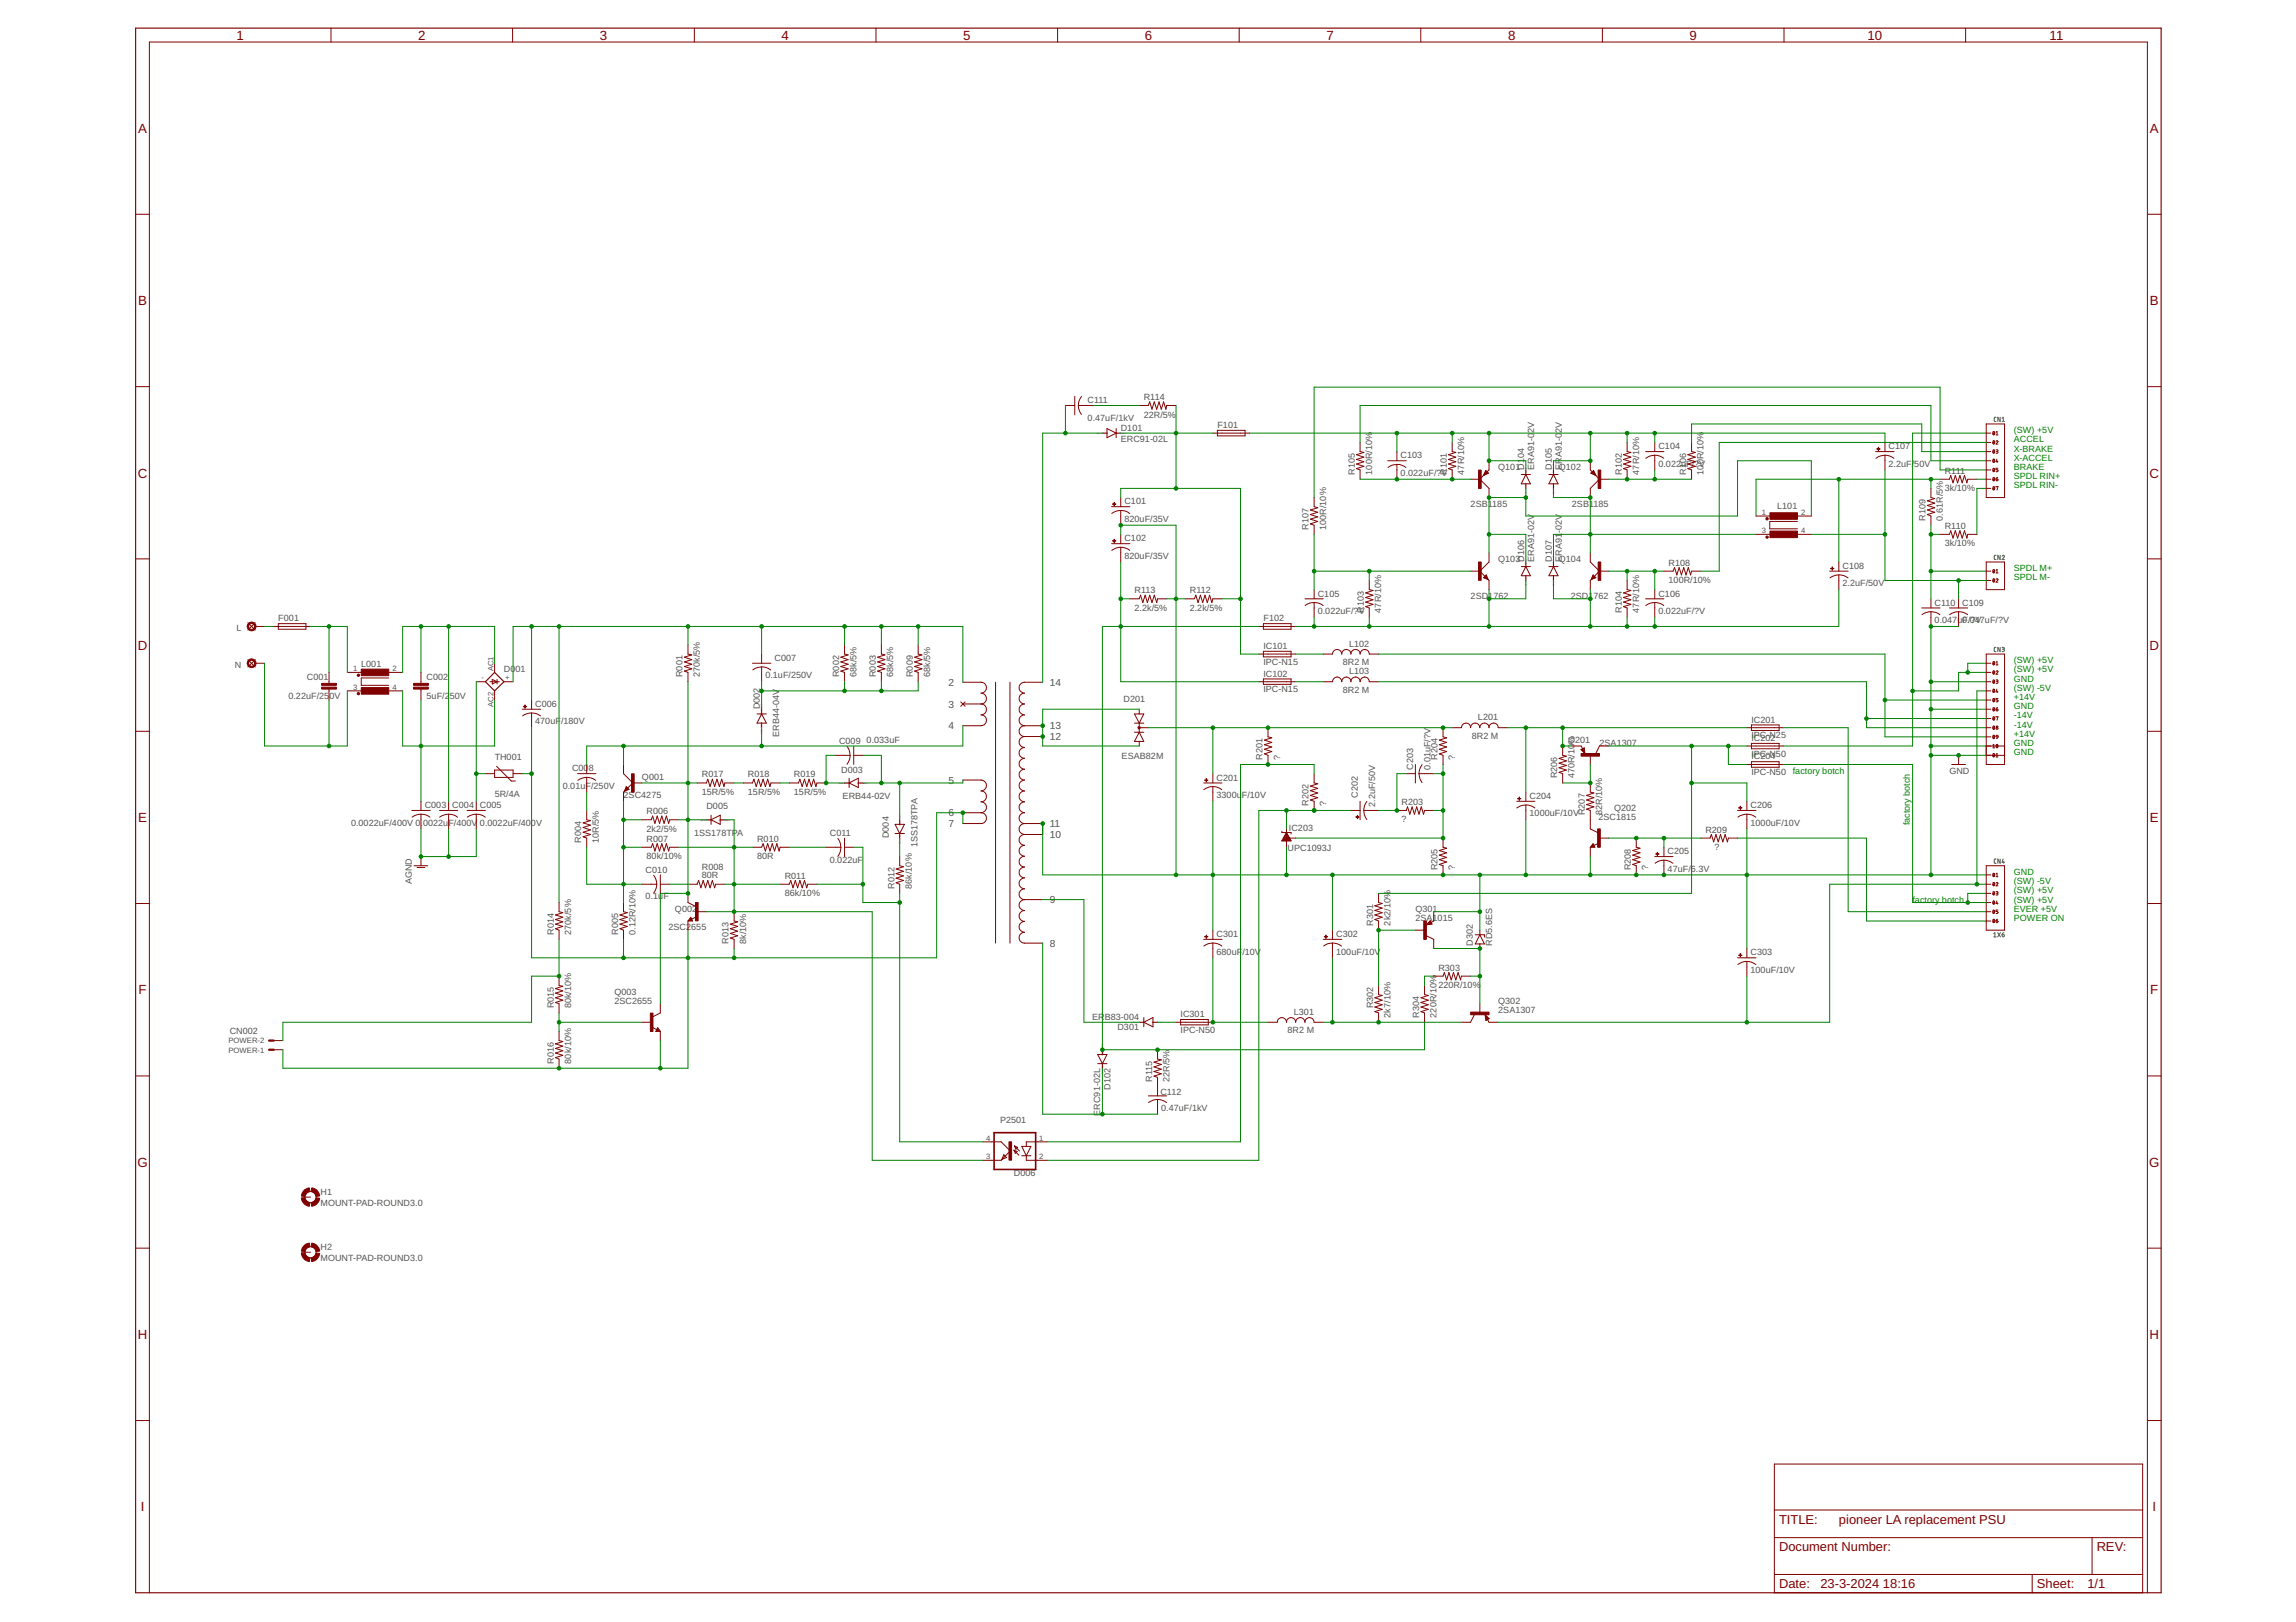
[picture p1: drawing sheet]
<svg xmlns="http://www.w3.org/2000/svg" width="297mm" height="210mm" viewBox="0 0 297 210" stroke-linecap="round" stroke-linejoin="round" font-family="sans-serif">
<defs><g id="words">
<g font-size="1.7" fill="#800000">
<text x="30.6" y="5.2">1</text>
<text x="54.1" y="5.2">2</text>
<text x="77.6" y="5.2">3</text>
<text x="101.1" y="5.2">4</text>
<text x="124.6" y="5.2">5</text>
<text x="148.1" y="5.2">6</text>
<text x="171.6" y="5.2">7</text>
<text x="195.1" y="5.2">8</text>
<text x="218.6" y="5.2">9</text>
<text x="241.6" y="5.2">10</text>
<text x="265.2" y="5.2">11</text>
<text x="17.9" y="17.2">A</text>
<text x="278.1" y="17.2">A</text>
<text x="17.9" y="39.5">B</text>
<text x="278.1" y="39.5">B</text>
<text x="17.8" y="61.8">C</text>
<text x="278.1" y="61.8">C</text>
<text x="17.8" y="84.1">D</text>
<text x="278.1" y="84.1">D</text>
<text x="17.9" y="106.4">E</text>
<text x="278.1" y="106.4">E</text>
<text x="17.9" y="128.7">F</text>
<text x="278.2" y="128.7">F</text>
<text x="17.8" y="151">G</text>
<text x="278" y="151">G</text>
<text x="17.8" y="173.3">H</text>
<text x="278.1" y="173.3">H</text>
<text x="18.2" y="195.6">I</text>
<text x="230.2" y="197.2">TITLE:</text>
<text x="237.9" y="197.2">pioneer LA replacement PSU</text>
<text x="278.5" y="195.6">I</text>
<text x="230.2" y="200.8">Document Number:</text>
<text x="271.3" y="200.8">REV:</text>
<text x="230.2" y="205.5">Date:</text>
<text x="235.5" y="205.5">23-3-2024</text>
<text x="243.6" y="205.5">18:16</text>
<text x="263.5" y="205.5">Sheet:</text>
<text x="270.1" y="205.5">1/1</text>
</g>
<g font-size="1.3" fill="#505050">
<text x="122.7" y="88.8">2</text>
<text x="135.8" y="88.8">14</text>
<text x="122.7" y="91.6">3</text>
<text x="122.7" y="94.4">4</text>
<text x="135.8" y="95.8">12</text>
<text x="135.8" y="94.4">13</text>
<text x="122.7" y="101.4">5</text>
<text x="122.7" y="105.6">6</text>
<text x="122.7" y="107">7</text>
<text x="135.8" y="107">11</text>
<text x="135.8" y="108.5">10</text>
<text x="135.8" y="116.9">9</text>
<text x="135.8" y="122.5">8</text>
</g>
<g font-size="1.2" fill="#505050">
<text x="140.7" y="52.2">C111</text>
<text x="148" y="51.8">R114</text>
<text x="140.7" y="54.4">0.47uF/1kV</text>
<text x="145" y="57.1">ERC91-02L</text>
<text x="145" y="55.8">D101</text>
<text x="148" y="54">22R/5%</text>
<text x="157.5" y="55.4">F101</text>
<text x="181.2" y="59.3">C103</text>
<text x="197.2" y="59.3" transform="rotate(-90 197.2 59.3)">04</text>
<text x="214.6" y="58.1">C104</text>
<text x="244.3" y="58.1">C107</text>
<text x="145.5" y="65.3">C101</text>
<text x="175.3" y="61.4" transform="rotate(-90 175.3 61.4)">R105</text>
<text x="177.5" y="61.4" transform="rotate(-90 177.5 61.4)">100R/10%</text>
<text x="181.2" y="61.6">0.022uF/?V</text>
<text x="187.2" y="61.4" transform="rotate(-90 187.2 61.4)">R101</text>
<text x="189.4" y="61.4" transform="rotate(-90 189.4 61.4)">47R/10%</text>
<text x="190.3" y="65.6">2SB1185</text>
<text x="193.8" y="60.8">Q101</text>
<text x="197.2" y="60.8" transform="rotate(-90 197.2 60.8)">D1</text>
<text x="198.5" y="60.8" transform="rotate(-90 198.5 60.8)">ERA91-02V</text>
<text x="200.7" y="60.8" transform="rotate(-90 200.7 60.8)">D105</text>
<text x="201.7" y="60.8">Q102</text>
<text x="202.1" y="60.8" transform="rotate(-90 202.1 60.8)">ERA91-02V</text>
<text x="203.4" y="65.6">2SB1185</text>
<text x="209.8" y="61.4" transform="rotate(-90 209.8 61.4)">R102</text>
<text x="212.1" y="61.4" transform="rotate(-90 212.1 61.4)">47R/10%</text>
<text x="214.6" y="60.4">0.022uF/?V</text>
<text x="218.1" y="61.4" transform="rotate(-90 218.1 61.4)">R106</text>
<text x="220.4" y="61.4" transform="rotate(-90 220.4 61.4)">100R/10%</text>
<text x="229.9" y="65.9">L101</text>
<text x="244.3" y="60.4">2.2uF/</text>
<text x="247.7" y="60.4">50V</text>
<text x="251.6" y="63.6">3k/10%</text>
<text x="251.6" y="61.3">R111</text>
<text x="145.5" y="67.5">820uF/35V</text>
<text x="145.5" y="70">C102</text>
<text x="169.3" y="68.6" transform="rotate(-90 169.3 68.6)">R107</text>
<text x="171.6" y="68.6" transform="rotate(-90 171.6 68.6)">100R/10%</text>
<text x="202.1" y="69" transform="rotate(-90 202.1 69)">-02V</text>
<text x="249.1" y="67.4" transform="rotate(-90 249.1 67.4)">R109</text>
<text x="251.4" y="67.4" transform="rotate(-90 251.4 67.4)">0.61R/5%</text>
<text x="251.6" y="70.7">3k/10%</text>
<text x="251.6" y="68.5">R110</text>
<text x="145.5" y="72.3">820uF/35V</text>
<text x="146.8" y="76.8">R113</text>
<text x="153.9" y="76.8">R112</text>
<text x="170.5" y="77.2">C105</text>
<text x="190.3" y="77.5">2SD1762</text>
<text x="193.8" y="72.7">Q103</text>
<text x="197.2" y="72.7" transform="rotate(-90 197.2 72.7)">D106</text>
<text x="198.5" y="72.7" transform="rotate(-90 198.5 72.7)">ERA91-02V</text>
<text x="200.7" y="72.7" transform="rotate(-90 200.7 72.7)">D107</text>
<text x="201.7" y="72.7">Q104</text>
<text x="202.1" y="72.7" transform="rotate(-90 202.1 72.7)">ERA91</text>
<text x="203.2" y="77.5">2SD1762</text>
<text x="214.6" y="77.2">C106</text>
<text x="215.9" y="75.5">100R/10%</text>
<text x="215.9" y="73.2">R108</text>
<text x="238.4" y="75.9">2.2uF/50V</text>
<text x="238.4" y="73.6">C108</text>
<text x="30.6" y="81.7">L</text>
<text x="36" y="80.4">F001</text>
<text x="146.8" y="79">2.2k/5%</text>
<text x="153.9" y="79">2.2k/5%</text>
<text x="163.5" y="80.4">F102</text>
<text x="163.5" y="84">IC101</text>
<text x="170.5" y="79.5">0.022uF/?V</text>
<text x="174.5" y="83.7">L102</text>
<text x="176.5" y="79.3" transform="rotate(-90 176.5 79.3)">R103</text>
<text x="178.7" y="79.3" transform="rotate(-90 178.7 79.3)">47R/10%</text>
<text x="209.8" y="79.3" transform="rotate(-90 209.8 79.3)">R104</text>
<text x="212.1" y="79.3" transform="rotate(-90 212.1 79.3)">47R/10%</text>
<text x="214.6" y="79.5">0.022uF/?V</text>
<text x="250.3" y="80.7">0.047u0.047uF/?V</text>
<text x="250.3" y="78.4">C110</text>
<text x="253.9" y="78.4">C109</text>
<text x="253.9" y="80.7">F/?V</text>
<text x="30.4" y="86.4">N</text>
<text x="39.7" y="88">C001</text>
<text x="46.7" y="86.3">L001</text>
<text x="55.2" y="88">C002</text>
<text x="65.2" y="87">D0</text>
<text x="66.7" y="87">01</text>
<text x="88.3" y="87.6" transform="rotate(-90 88.3 87.6)">R001</text>
<text x="90.6" y="87.6" transform="rotate(-90 90.6 87.6)">270k/5%</text>
<text x="99" y="87.8">0.1uF/250V</text>
<text x="100.2" y="85.5">C007</text>
<text x="108.6" y="87.6" transform="rotate(-90 108.6 87.6)">R002</text>
<text x="110.8" y="87.6" transform="rotate(-90 110.8 87.6)">68k/5%</text>
<text x="113.3" y="87.6" transform="rotate(-90 113.3 87.6)">R003</text>
<text x="115.6" y="87.6" transform="rotate(-90 115.6 87.6)">68k/5%</text>
<text x="118.1" y="87.6" transform="rotate(-90 118.1 87.6)">R009</text>
<text x="120.3" y="87.6" transform="rotate(-90 120.3 87.6)">68k/5%</text>
<text x="163.5" y="86">IPC-N15</text>
<text x="163.5" y="89.6">IPC-N15</text>
<text x="163.5" y="87.6">IC102</text>
<text x="173.7" y="86.1">8R2 M</text>
<text x="173.7" y="89.6">8R2 M</text>
<text x="174.5" y="87.3">L103</text>
<text x="37.3" y="90.4">0.22uF/250V</text>
<text x="55.2" y="90.4">5uF/2</text>
<text x="58.2" y="90.4">50V</text>
<text x="69.2" y="93.8">470uF</text>
<text x="69.2" y="91.5">C006</text>
<text x="72.6" y="93.8">/180V</text>
<text x="98.3" y="91.8" transform="rotate(-90 98.3 91.8)">D002</text>
<text x="100.8" y="95.4" transform="rotate(-90 100.8 95.4)">ERB44-04V</text>
<text x="145.4" y="90.8">D201</text>
<text x="190.4" y="95.6">8R2 M</text>
<text x="191.2" y="93.2">L201</text>
<text x="226.6" y="95.5">IPC-N25</text>
<text x="226.6" y="93.5">IC201</text>
<text x="226.6" y="95.9">IC202</text>
<text x="64" y="98.3">TH001</text>
<text x="74" y="99.8">C008</text>
<text x="83.1" y="100.9">Q001</text>
<text x="90.8" y="100.6">R017</text>
<text x="96.8" y="100.6">R018</text>
<text x="102.7" y="100.6">R019</text>
<text x="108.5" y="96.3">C009</text>
<text x="108.8" y="100">D003</text>
<text x="112.1" y="96.1">0.033uF</text>
<text x="145.1" y="98.2">ESAB82M</text>
<text x="157.4" y="101">C201</text>
<text x="163.3" y="98.3" transform="rotate(-90 163.3 98.3)">R201</text>
<text x="165.6" y="98.3" transform="rotate(-90 165.6 98.3)">?</text>
<text x="182.8" y="99.6" transform="rotate(-90 182.8 99.6)">C203</text>
<text x="185.1" y="99.6" transform="rotate(-90 185.1 99.6)">0.01uF/?V</text>
<text x="186" y="98.3" transform="rotate(-90 186 98.3)">R204</text>
<text x="188.2" y="98.3" transform="rotate(-90 188.2 98.3)">?</text>
<text x="201.5" y="100.7" transform="rotate(-90 201.5 100.7)">R206</text>
<text x="202.9" y="96.2">Q201</text>
<text x="203.7" y="100.7" transform="rotate(-90 203.7 100.7)">470R/10%</text>
<text x="206.9" y="96.6">2SA1307</text>
<text x="226.6" y="97.9">IPC-N50</text>
<text x="226.6" y="100.3">IPC-N50</text>
<text x="226.6" y="98.3">IC204</text>
<text x="252.2" y="100.1">GND</text>
<text x="45.4" y="106.9">0.0022uF/400V 0.0022uF/400V 0.0022uF/400V</text>
<text x="54.9" y="104.6">C003 C004 C005</text>
<text x="64" y="103.1">5R/4A</text>
<text x="72.8" y="102.1">0.01uF/250V</text>
<text x="80.7" y="103.3">2SC4275</text>
<text x="83.7" y="107.6">2k2/5%</text>
<text x="83.7" y="105.4">R006</text>
<text x="90.8" y="102.9">15R/5%</text>
<text x="91.4" y="104.7">D005</text>
<text x="96.8" y="102.9">15R/5%</text>
<text x="102.7" y="102.9">15R/5%</text>
<text x="109" y="103.4">ERB44-02V</text>
<text x="157.4" y="103.3">3300u</text>
<text x="160.7" y="103.3">F/10V</text>
<text x="166.8" y="107.6">IC203</text>
<text x="169.3" y="104.3" transform="rotate(-90 169.3 104.3)">R202</text>
<text x="171.6" y="104.3" transform="rotate(-90 171.6 104.3)">?</text>
<text x="175.7" y="103.2" transform="rotate(-90 175.7 103.2)">C202</text>
<text x="177.9" y="104.4" transform="rotate(-90 177.9 104.4)">2.2uF/50V</text>
<text x="181.3" y="106.4">?</text>
<text x="181.3" y="104.2">R203</text>
<text x="197.9" y="105.7">1000uF/10V</text>
<text x="197.9" y="103.4">C204</text>
<text x="205" y="105.5" transform="rotate(-90 205 105.5)">R207</text>
<text x="206.8" y="106.1">2SC1815</text>
<text x="207.3" y="105.5" transform="rotate(-90 207.3 105.5)">82R/10%</text>
<text x="208.8" y="104.9">Q202</text>
<text x="220.6" y="107.8">R209</text>
<text x="226.5" y="106.9">1000uF/10V</text>
<text x="226.5" y="104.6">C206</text>
<text x="75.2" y="109.1" transform="rotate(-90 75.2 109.1)">R004</text>
<text x="77.5" y="109.1" transform="rotate(-90 77.5 109.1)">10R/5%</text>
<text x="83.5" y="112.9">C010</text>
<text x="83.7" y="111.2">80k/10%</text>
<text x="83.7" y="109">R007</text>
<text x="89.8" y="108.2">1SS178TPA</text>
<text x="90.8" y="113.6">80R</text>
<text x="90.8" y="112.5">R008</text>
<text x="97.9" y="111.2">80R</text>
<text x="97.9" y="109">R010</text>
<text x="101.5" y="113.7">R011</text>
<text x="107.4" y="111.6">0.022uF</text>
<text x="107.4" y="108.2">C011</text>
<text x="115" y="108.5" transform="rotate(-90 115 108.5)">D004</text>
<text x="118.7" y="109.7" transform="rotate(-90 118.7 109.7)">1SS178TPA</text>
<text x="166.6" y="110.1">UPC1093J</text>
<text x="186" y="112.6" transform="rotate(-90 186 112.6)">R205</text>
<text x="188.2" y="112.6" transform="rotate(-90 188.2 112.6)">?</text>
<text x="211" y="112.6" transform="rotate(-90 211 112.6)">R208</text>
<text x="213.2" y="112.6" transform="rotate(-90 213.2 112.6)">?</text>
<text x="215.7" y="112.8">47uF/6.3V</text>
<text x="215.7" y="110.5">C205</text>
<text x="221.8" y="110">?</text>
<text x="53.3" y="114.4" transform="rotate(-90 53.3 114.4)">AGND</text>
<text x="83.5" y="116.4">0.1uF</text>
<text x="87.3" y="118">Q002</text>
<text x="101.5" y="116">86k/10%</text>
<text x="115.7" y="115" transform="rotate(-90 115.7 115)">R012</text>
<text x="118" y="115" transform="rotate(-90 118 115)">86k/10%</text>
<text x="177.6" y="119.8" transform="rotate(-90 177.6 119.8)">R301</text>
<text x="179.9" y="119.8" transform="rotate(-90 179.9 119.8)">2k2/10%</text>
<text x="183.1" y="119.2">2SA1015</text>
<text x="183.1" y="118">Q301</text>
<text x="71.6" y="121" transform="rotate(-90 71.6 121)">R014</text>
<text x="73.9" y="121" transform="rotate(-90 73.9 121)">270k/5%</text>
<text x="80" y="121" transform="rotate(-90 80 121)">R005</text>
<text x="82.2" y="121" transform="rotate(-90 82.2 121)">0.12R/10%</text>
<text x="86.5" y="120.4">2SC2655</text>
<text x="94.3" y="122.2" transform="rotate(-90 94.3 122.2)">R013</text>
<text x="96.5" y="122.2" transform="rotate(-90 96.5 122.2)">8k/10%</text>
<text x="157.4" y="123.5">680uF</text>
<text x="157.4" y="121.3">C301</text>
<text x="160.7" y="123.5">/10V</text>
<text x="172.9" y="123.5">100uF/10V</text>
<text x="172.9" y="121.3">C302</text>
<text x="186.1" y="125.6">R303</text>
<text x="190.6" y="122.4" transform="rotate(-90 190.6 122.4)">D302</text>
<text x="193.1" y="122.4" transform="rotate(-90 193.1 122.4)">RD5.6ES</text>
<text x="226.5" y="125.9">100uF/10V</text>
<text x="226.5" y="123.6">C303</text>
<text x="71.6" y="130.5" transform="rotate(-90 71.6 130.5)">R015</text>
<text x="73.9" y="130.5" transform="rotate(-90 73.9 130.5)">80k/10%</text>
<text x="79.5" y="129.9">2SC2655</text>
<text x="79.5" y="128.7">Q003</text>
<text x="152.7" y="131.6">IC301</text>
<text x="167.4" y="131.3">L301</text>
<text x="177.6" y="130.5" transform="rotate(-90 177.6 130.5)">R302</text>
<text x="179.9" y="131.7" transform="rotate(-90 179.9 131.7)">2k7/10%</text>
<text x="183.6" y="131.7" transform="rotate(-90 183.6 131.7)">R304</text>
<text x="185.8" y="131.7" transform="rotate(-90 185.8 131.7)">220R/10%</text>
<text x="186.1" y="127.9">220R/10%</text>
<text x="193.8" y="131.1">2SA1307</text>
<text x="193.8" y="129.9">Q302</text>
<text x="29.7" y="133.8">CN002</text>
<text x="71.6" y="137.6" transform="rotate(-90 71.6 137.6)">R016</text>
<text x="73.9" y="137.6" transform="rotate(-90 73.9 137.6)">80k/10%</text>
<text x="141.3" y="132">ER</text>
<text x="142.9" y="132">B83-004</text>
<text x="144.6" y="133.3">D301</text>
<text x="152.7" y="133.7">IPC-N50</text>
<text x="166.6" y="133.7">8R2 M</text>
<text x="143.7" y="141.1" transform="rotate(-90 143.7 141.1)">D102</text>
<text x="149.1" y="140" transform="rotate(-90 149.1 140)">R115</text>
<text x="150.1" y="141.7">C112</text>
<text x="150.2" y="143.8">0.47uF/1kV</text>
<text x="151.3" y="140" transform="rotate(-90 151.3 140)">22R/5%</text>
<text x="129.4" y="145.4">P2501</text>
<text x="142.4" y="144.4" transform="rotate(-90 142.4 144.4)">ERC91-02L</text>
<text x="41.5" y="154.6">H1</text>
<text x="131.2" y="152.2">D006</text>
<text x="41.5" y="156.1">MOUNT-PAD-ROUND3.0</text>
<text x="41.5" y="161.8">H2</text>
<text x="41.5" y="163.2">MOUNT-PAD-ROUND3.0</text>
</g>
<g font-size="1.2" fill="#008000">
<text x="260.5" y="56.1">(SW) +5V</text>
<text x="260.5" y="57.2">ACCEL</text>
<text x="260.5" y="58.4">X-BRAKE</text>
<text x="260.5" y="59.6">X-ACCEL</text>
<text x="260.5" y="60.8">BRAKE</text>
<text x="260.5" y="62">SPDL RIN+</text>
<text x="260.5" y="63.2">SPDL RIN-</text>
<text x="260.5" y="73.9">SPDL M+</text>
<text x="260.5" y="75.1">SPDL M-</text>
<text x="260.5" y="85.8">(SW) +5V</text>
<text x="260.5" y="87">(SW) +5V</text>
<text x="260.5" y="88.2">GND</text>
<text x="260.5" y="89.4">(SW) -5V</text>
<text x="260.5" y="90.6">+14V</text>
<text x="260.5" y="91.8">GND</text>
<text x="260.5" y="93">-14V</text>
<text x="260.5" y="94.2">-14V</text>
<text x="260.5" y="95.4">+14V</text>
<text x="231.9" y="100.1">factory botch</text>
<text x="260.5" y="96.6">GND</text>
<text x="260.5" y="97.7">GND</text>
<text x="247.1" y="106.8" transform="rotate(-90 247.1 106.8)">factory botch</text>
<text x="260.5" y="113.2">GND</text>
<text x="247.4" y="116.8">factory botch</text>
<text x="260.5" y="114.4">(SW) -5V</text>
<text x="260.5" y="115.6">(SW) +5V</text>
<text x="260.5" y="116.8">(SW) +5V</text>
<text x="260.5" y="118">EVER +5V</text>
<text x="260.5" y="119.2">POWER ON</text>
</g>
<g font-size="1" fill="#505050">
<text x="227.9" y="66.6">1</text>
<text x="227.9" y="69">3</text>
<text x="233" y="66.6">2</text>
<text x="233" y="69">4</text>
<text x="45.7" y="86.9">1</text>
<text x="45.7" y="89.2">3</text>
<text x="50.8" y="86.9">2</text>
<text x="50.8" y="89.2">4</text>
<text x="62.3" y="88">-</text>
<text x="63.8" y="86.9" transform="rotate(-90 63.8 86.9)">AC1</text>
<text x="65.4" y="88">+</text>
<text x="63.8" y="91.5" transform="rotate(-90 63.8 91.5)">AC2</text>
<text x="29.5" y="136.2">POWER-1</text>
<text x="29.5" y="135">POWER-2</text>
<text x="127.6" y="150">3</text>
<text x="127.6" y="147.6">4</text>
<text x="134.4" y="147.6">1</text>
<text x="134.4" y="150">2</text>
</g>
<g font-size=".3" fill="#800080">
<text x="141.8" y="56.1">SpiceOrder 1</text>
<text x="144.2" y="56.1">SpiceOrder 2</text>
<text x="197.5" y="64" transform="rotate(-90 197.5 64)">SpiceOrder 1</text>
<text x="197.5" y="61.6" transform="rotate(-90 197.5 61.6)">SpiceOrder 2</text>
<text x="201.1" y="64" transform="rotate(-90 201.1 64)">SpiceOrder 1</text>
<text x="201.1" y="61.6" transform="rotate(-90 201.1 61.6)">SpiceOrder 2</text>
<text x="197.5" y="75.9" transform="rotate(-90 197.5 75.9)">SpiceOrder 1</text>
<text x="197.5" y="73.5" transform="rotate(-90 197.5 73.5)">SpiceOrder 2</text>
<text x="201.1" y="75.9" transform="rotate(-90 201.1 75.9)">SpiceOrder 1</text>
<text x="201.1" y="73.5" transform="rotate(-90 201.1 73.5)">SpiceOrder 2</text>
<text x="98.6" y="94.9" transform="rotate(-90 98.6 94.9)">SpiceOrder 1</text>
<text x="98.6" y="92.5" transform="rotate(-90 98.6 92.5)">SpiceOrder 2</text>
<text x="108.5" y="101.4">SpiceOrder 2</text>
<text x="110.9" y="101.4">SpiceOrder 1</text>
<text x="90.6" y="106.2">SpiceOrder 2</text>
<text x="93" y="106.2">SpiceOrder 1</text>
<text x="116.5" y="106.8" transform="rotate(-90 116.5 106.8)">SpiceOrder 1</text>
<text x="116.5" y="109.2" transform="rotate(-90 116.5 109.2)">SpiceOrder 2</text>
<text x="142.7" y="136.6" transform="rotate(-90 142.7 136.6)">SpiceOrder 1</text>
<text x="146.6" y="132.4">SpiceOrder 2</text>
<text x="149" y="132.4">SpiceOrder 1</text>
<text x="142.7" y="139" transform="rotate(-90 142.7 139)">SpiceOrder 2</text>
</g>
</g></defs>
<g fill="none" stroke="#505050" stroke-width=".13">
<path d="M258.2 54l-.2 .1v.4h.2M258.8 54v.5l-.3-.5v.5M259 54.5h.3M259 54.1l.2-.1v.5M258.2 71.9l-.2 .1v.3l.2 .1M258.8 71.9v.5l-.3-.5v.5M259 72l.2-.1h.1v.2l-.3 .3h.3M258.2 83.8h-.2v.1v.4h.2M258.8 83.8v.5l-.3-.5v.5M259 83.8l.3 .1v.1h-.2M259.2 84l.1 .2-.3 .1M258.2 111.2l-.2 .1v.4h.2"/>
<path d="M258.8 111.2v.5l-.3-.5v.5M259.1 111.2l-.1 .4h.3M259.2 111.5v.2M257.9 120.8l.2-.1v.5M257.9 121.2h.4M258.4 120.7l.4 .5M258.8 120.7l-.4 .5M259 120.9h.2l.1 .3h-.3zM259.2 120.7l-.2 .1v.1"/>
</g>
<g fill="none" stroke="#800000" stroke-width=".13">
<path d="M42.8 3.6v1.8M66.3 3.6v1.8M89.8 3.6v1.8M113.3 3.6v1.8M136.8 3.6v1.8M160.3 3.6v1.8M183.8 3.6v1.8M207.3 3.6v1.8M230.8 3.6v1.8M254.3 3.6v1.8M17.5 27.7h1.8M277.8 27.7h1.8"/>
<path d="M17.5 50h1.8M137.8 52.5h1.2M139 51.3v2.4M139.5 52.5a1.94 1.94 0 0 0 .4 1.1M139.5 52.5h1.9M139.9 51.3a1.94 1.94 0 0 0-.4 1.2M142.6 56h.6M143.2 55.5l1.2 .5-1.2 .6zM144.4 55.5v1.1M144.4 56h.6M147.4 52.5h1.2l.1-.5 .3 1 .3-1 .3 1 .3-1 .3 1 .3-1 .3 1 .1-.5h1.2M156.9 56h4.8"/>
<path d="M157.5 55.7h3.6v.7h-3.6zM176 57.3v1.1l.4 .1-.9 .3 .9 .4-.9 .3 .9 .3-.9 .2 .9 .3-.9 .3 .5 .2v1.2M179.5 59.6h2.4M180.7 58.4v1.2M187.9 57.3v1.1l.4 .1-.9 .3 .9 .4-.9 .3 .9 .3-.9 .2 .9 .3-.9 .3 .5 .2v1.2M192.6 59.6v1.2l-.7 .7M205.7 59.6v1.2l.8 .7M210.5 57.3v1.1l.5 .1-1 .3 1 .4-1 .3 1 .3-1 .2 1 .3-1 .3 .5 .2v1.2M212.9 58.4h2.4M214.1 58.9a1.94 1.94 0 0 1 1.1 .4M214.1 58.9a1.94 1.94 0 0 0-1.2 .4M214.1 57.3v1.1"/>
<path d="M214.1 58.9v1.9M218.8 57.3v1.1l.5 .1-.9 .3 .9 .4-.9 .3 .9 .3-.9 .2 .9 .3-.9 .3 .4 .2v1.2M242.7 58.4h2.3M243.9 58.9a1.94 1.94 0 0 1 1.1 .4M243.9 58.9a1.94 1.94 0 0 0-1.2 .4M243.9 57.3v1.1M243.9 58.9v1.9M257 56h.6M257 59.6h.6M257 58.4h.6M257 54.9h2.3v9.5h-2.3zM257 57.3h.6"/>
<path d="M257.9 55.9a.2 .2 0 0 1 .2 .2 .2 .2 0 0 1-.2 .2zM257.9 57a.2 .2 0 0 1 .2 .2 .2 .2 0 0 1-.2 .2zM257.9 58.2a.2 .2 0 0 1 .2 .2 .2 .2 0 0 1-.2 .2zM257.9 59.4a.19 .19 0 0 1 .2 .2 .19 .19 0 0 1-.2 .2zM258 55.9l-.2 .3M258 57.1l-.2 .3M258 58.3l-.2 .3M258 59.5l-.2 .3M258.2 57.1l.2-.1 .1 .1-.3 .4h.3M258.2 58.2l.3 .1-.2 .1M258.2 55.9l.2-.1v.5M258.2 56.3h.3"/>
<path d="M258.3 59.4l-.1 .4h.3M258.4 58.4l.1 .2-.3 .1M258.4 59.6v.2M277.8 50h1.8M17.5 72.3h1.8M143.8 65.6h2.4M143.8 70.4h2.4M145 66.1a1.63 1.63 0 0 1 1.2 .4M145 66.1l-.6 .1-.6 .2M145 70.8a1.94 1.94 0 0 1 1.2 .4M145 70.8a1.94 1.94 0 0 0-1.2 .4M145 64.4v1.2"/>
<path d="M145 66.1v1.9M145 69.2v1.2M145 70.8v1.9M146.2 77.5h1.2l.2-.5 .2 1 .3-1 .3 1 .3-1 .3 1 .3-1 .3 1 .2-.5h1.1M153.3 77.5h1.2l.2-.5 .3 1 .3-1 .3 1 .3-1 .3 1 .3-1 .3 1 .1-.5h1.2M168.8 77.5h2.4M168.8 78.4a1.75 1.75 0 0 1 1.2-.4v1.9M170 78a1.94 1.94 0 0 1 1.2 .4M170 64.4v1.2l.5 .1-1 .3 1 .3-1 .3 1 .3-1 .3 1 .3-1 .3 .5 .2v1.2M170 76.3v1.2M177.1 75.1v1.2l.5 .1-.9 .3 .9 .3-.9 .3 .9 .3-.9 .3 .9 .3-.9 .3 .4 .2v1.2M179.6 60.5a1.65 1.65 0 0 1 1.1-.4v1.9"/>
<path d="M180.7 60.1a1.94 1.94 0 0 1 1.2 .4M190.2 73.9h1.3M190.2 62h1.3M191.5 62l1.1 1.2v1.2M191.5 73.9l1 1M191.9 61.5l-.4 .5M191.9 74.8l.4-.4 .2 .6zM192.2 60.9l.4 .3-.7 .3zM192.2 61l.3 .2-.5 .3zM192.2 61.1l.1 .1M192.3 74.5l.2 .4-.5-.1zM192.3 74.6l-.1 .2"/>
<path d="M192.5 74.9v.1M192.5 75l.1 .1v1.2M192.6 71.5v1.2l-1.1 1.2M196.8 61.4h1.2M196.8 73.3h1.2M197.4 61.4l.6 1.2h-1.2zM197.4 60.8v.6M197.4 62.6v.6M197.4 72.7v.6M197.4 74.5v.6M197.4 73.3l.6 1.2h-1.2zM200.4 61.4h1.2"/>
<path d="M200.4 73.3h1.2M201 61.4l.6 1.2h-1.2zM201 60.8v.6M201 62.6v.6M201 72.7v.6M201 74.5v.6M201 73.3l.6 1.2h-1.2zM205.7 71.5v1.2l1.2 1.2M205.8 61.2l.4-.3 .3 .6zM205.9 75l-.2 .1v1.2M205.9 74.9v.1M206 61.1l.2-.1 .2 .5-.5-.3z"/>
<path d="M206.1 74.4l.4 .4-.6 .2zM206.1 74.5l.2 .3-.4 .1zM206.1 74.6l.1 .2M206.2 61.1l-.2 .1M206.5 61.5l.4 .5M206.9 73.9h1.2M206.9 62h1.2M206.9 62l-1.2 1.2v1.2M206.9 73.9l-1 1M210.5 75.1v1.2l.5 .1-1 .3 1 .3-1 .3 1 .3-1 .3 1 .3-1 .3 .5 .2v1.2M212.9 77.5h2.4M212.9 78.4a1.75 1.75 0 0 1 1.2-.4v1.9"/>
<path d="M214.1 78a1.94 1.94 0 0 1 1.1 .4M214.1 76.3v1.2M215.3 73.9h1.2l.1-.5 .3 1 .3-1 .3 1 .3-1 .3 1 .3-1 .3 1 .1-.5h1.2M227.2 69.2h2.4M227.2 66.8h2.4M231.9 69.2h2.4M231.9 66.8h2.4M232.5 67.5h-3.5v.9h3.5M236.7 73.9h2.4M237.9 74.4a1.94 1.94 0 0 1 1.2 .4M237.9 74.4l-.6 .1-.6 .3M237.9 72.7v1.2"/>
<path d="M237.9 74.4v1.9M248.6 78.7h2.4M249.8 79.2a1.75 1.75 0 0 1 1.2 .3M249.8 79.2l-.6 .1-.6 .2M249.8 63.2v1.2l.5 .1-1 .3 1 .3-1 .3 1 .3-1 .3 1 .3-1 .3 .5 .2v1.2M249.8 77.5v1.2M249.8 79.2v1.9M251 69.2h1.2l.2-.5 .3 .9 .3-.9 .3 .9 .3-.9 .3 .9 .2-.9 .4 .9 .1-.4h1.2M251 62h1.2l.2-.5 .3 1 .3-1 .3 1 .3-1 .3 1 .2-1 .4 1 .1-.5h1.2M252.2 78.7h2.4M253.4 79.2a1.75 1.75 0 0 1 1.2 .3M253.4 79.2l-.6 .1-.6 .2"/>
<path d="M253.4 77.5v1.2M253.4 79.2v1.9M257 73.9h.6M257 62h.6M257 72.7h2.3v3.6h-2.3zM257 60.8h.6M257 63.2h.6M257 75.1h.6M257.9 60.6a.2 .2 0 0 1 .2 .2 .2 .2 0 0 1-.2 .2zM257.9 61.8a.2 .2 0 0 1 .2 .2 .2 .2 0 0 1-.2 .2zM257.9 63a.2 .2 0 0 1 .2 .2 .2 .2 0 0 1-.2 .2zM257.9 73.7a.2 .2 0 0 1 .2 .2 .2 .2 0 0 1-.2 .2z"/>
<path d="M257.9 74.9a.2 .2 0 0 1 .2 .2 .2 .2 0 0 1-.2 .2zM258 60.7l-.2 .2M258 61.9l-.2 .2M258 63.1l-.2 .2M258 73.8l-.2 .2M258 75l-.2 .2M258.2 62h.2l.1 .2h-.2zM258.2 75l.2-.1 .1 .1-.3 .3h.3M258.2 73.8l.2-.1v.4M258.2 63h.3l-.1 .4M258.2 74.1h.3M258.4 61.8l-.2 .2"/>
<path d="M258.5 60.6h-.3v.2l.3 .1-.1 .1h-.2M277.8 72.3h1.8M17.5 94.6h1.8M32.1 80.6l.9 .9M32.1 85.4l.9 .9M33 80.6l-.9 .9M33 81.1h1.2M33 85.4l-.9 .9M33 85.8h1.2M35.4 81.1h4.8M36 80.7h3.6v.7h-3.6zM42.6 87v1.5"/>
<path d="M42.6 89.2v1.4M44.9 87h2.4M44.9 89.4h2.4M49.7 87h2.4M49.7 89.4h2.4M50.3 87.7h-3.6v1h3.6M54.5 87v1.5M54.5 89.2v1.4M61.6 88.2h1.2M63.4 88.2h1.2M63.7 87.9l.6 .3-.6 .3zM64 85.8v1.2"/>
<path d="M64 89.4v1.2M64 99.7h2.4v.9h-2.4zM64.2 99.2l1.9 1.9h.6M64.3 87.9v.6M65.2 88.2h1.2M67.6 91.8h2.4M68.8 92.3a1.75 1.75 0 0 1 1.1 .3M68.8 92.3l-.6 .1-.6 .2M68.8 90.6v1.2M68.8 92.3v1.9M75.9 98.9v1.2M80.7 98.9v1.2l1.2 1.2"/>
<path d="M89 83.4v1.2l.5 .2-1 .2 1 .4-1 .3 1 .3-1 .3 1 .3-1 .2 .5 .2v1.2M97.3 85.8h2.4M97.4 86.7a1.75 1.75 0 0 1 1.1-.4v1.9M97.9 92.4h1.2M98.5 86.3a1.94 1.94 0 0 1 1.2 .4M98.5 84.6v1.2M98.5 91.8v.6M98.5 93.6v.6M98.5 92.4l.6 1.2h-1.2zM108.1 97.7h1.9M109.3 83.4v1.2l.4 .2-.9 .2 .9 .4-.9 .3 .9 .3-.9 .3 .9 .3-.9 .2 .5 .2v1.2M109.6 96.6a1.94 1.94 0 0 1 .4 1.1"/>
<path d="M110 97.7a1.94 1.94 0 0 1-.4 1.2M110.4 96.5v2.4M110.4 97.7h1.2M114 83.4v1.2l.5 .2-1 .2 1 .4-1 .3 1 .3-1 .3 1 .3-1 .2 .5 .2v1.2M118.8 83.4v1.2l.5 .2-1 .2 1 .4-1 .3 1 .3-1 .3 1 .3-1 .2 .5 .2v1.2M124.3 90.8l.6 .6M124.6 88.3h2.4M124.6 91.1h2.4M124.6 93.9h2.4M124.9 90.8l-.6 .6M126.9 88.3a.71 .71 0 0 1 .7 .7 .71 .71 0 0 1-.7 .7 .7 .7 0 0 1 .7 .7 .7 .7 0 0 1-.7 .7 .71 .71 0 0 1 .7 .7 .71 .71 0 0 1-.7 .7 .7 .7 0 0 1 .7 .7 .7 .7 0 0 1-.7 .7M128.8 88.3v33.7"/>
<path d="M130.7 88.3v33.7M132.5 88.3h2.4M132.5 93.9h2.4M132.5 95.3h2.4M132.5 88.3a.71 .71 0 0 0-.7 .7 .71 .71 0 0 0 .7 .7 .7 .7 0 0 0-.7 .7 .7 .7 0 0 0 .7 .7 .71 .71 0 0 0-.7 .7 .71 .71 0 0 0 .7 .7 .7 .7 0 0 0-.7 .7 .7 .7 0 0 0 .7 .7 .7 .7 0 0 0-.7 .7 .7 .7 0 0 0 .7 .7 .71 .71 0 0 0-.7 .7 .71 .71 0 0 0 .7 .7 .7 .7 0 0 0-.7 .7 .7 .7 0 0 0 .7 .7 .71 .71 0 0 0-.7 .7 .71 .71 0 0 0 .7 .7 .7 .7 0 0 0-.7 .7 .7 .7 0 0 0 .7 .7 .71 .71 0 0 0-.7 .8 .71 .71 0 0 0 .7 .7 .7 .7 0 0 0-.7 .7 .7 .7 0 0 0 .7 .7 .71 .71 0 0 0-.7 .7 .71 .71 0 0 0 .7 .7 .7 .7 0 0 0-.7 .7 .7 .7 0 0 0 .7 .7 .71 .71 0 0 0-.7 .7 .71 .71 0 0 0 .7 .7 .7 .7 0 0 0-.7 .7 .7 .7 0 0 0 .7 .7 .71 .71 0 0 0-.7 .7 .71 .71 0 0 0 .7 .7 .7 .7 0 0 0-.7 .7 .7 .7 0 0 0 .7 .7 .7 .7 0 0 0-.7 .7 .7 .7 0 0 0 .7 .7 .71 .71 0 0 0-.7 .7 .71 .71 0 0 0 .7 .7 .7 .7 0 0 0-.7 .7 .7 .7 0 0 0 .7 .7 .71 .71 0 0 0-.7 .7 .71 .71 0 0 0 .7 .7 .7 .7 0 0 0-.7 .7 .7 .7 0 0 0 .7 .7 .71 .71 0 0 0-.7 .7 .71 .71 0 0 0 .7 .7 .7 .7 0 0 0-.7 .7 .7 .7 0 0 0 .7 .7M146.8 92.4h1.2l-.6 1.2zM146.8 93.6h1.2M146.8 94.8h1.2M147.4 94.2h1.2M147.4 94.8l.6 1.1h-1.2zM147.4 91.8v.6M147.4 93.6v1.2"/>
<path d="M147.4 95.9v.6M162.9 81.1h4.7M162.9 88.2h4.7M162.9 84.6h4.7M163.4 80.7h3.6v.7h-3.6zM163.4 84.3h3.6v.7h-3.6zM163.4 87.9h3.6v.7h-3.6zM164 94.2v1.2l.5 .1-.9 .3 .9 .3-.9 .3 .9 .3-.9 .3 .9 .3-.9 .3 .4 .1v1.2M171.2 84.6h1.2a.6 .6 0 0 1 .6-.5 .6 .6 0 0 1 .6 .5 .59 .59 0 0 1 .6-.5 .59 .59 0 0 1 .6 .5 .59 .59 0 0 1 .6-.5 .59 .59 0 0 1 .6 .5 .59 .59 0 0 1 .6-.5 .59 .59 0 0 1 .5 .5h1.3M171.2 88.2h1.2a.6 .6 0 0 1 .6-.6 .6 .6 0 0 1 .6 .6 .59 .59 0 0 1 .6-.6 .59 .59 0 0 1 .6 .6 .59 .59 0 0 1 .6-.6 .59 .59 0 0 1 .6 .6 .59 .59 0 0 1 .6-.6 .59 .59 0 0 1 .5 .6h1.3M183.1 98.9v2.4M184 99a1.94 1.94 0 0 0-.4 1.1"/>
<path d="M186.7 94.2v1.2l.5 .1-1 .3 1 .3-1 .3 1 .3-1 .3 1 .3-1 .3 .5 .1v1.2M187.9 94.2h1.2a.59 .59 0 0 1 .6-.6 .59 .59 0 0 1 .5 .6 .6 .6 0 0 1 .6-.6 .6 .6 0 0 1 .7 .6 .59 .59 0 0 1 .5-.6 .59 .59 0 0 1 .6 .6 .59 .59 0 0 1 .6-.6 .59 .59 0 0 1 .6 .6h1.2M202.2 96.5v1.2l.4 .2-.9 .2 .9 .4-.9 .3 .9 .3-.9 .3 .9 .3-.9 .2 .5 .2v1.2M203.3 96.5h1.3l.1 .4M204.5 97l.5-.2v.7zM204.9 96.9l-.3 .1 .4 .4-.1-.5-.2 .1 .2 .2v-.2M205.7 97.7v1.2M208.1 96.5h-1.2l-.4 1M226 94.2h4.8M226 96.5h4.8M226 98.9h4.8M226.6 93.8h3.6v.7h-3.6z"/>
<path d="M226.6 96.2h3.6v.7h-3.6zM226.6 98.6h3.6v.7h-3.6zM252.5 98.9h1.8M253.4 97.7v1.2M257 85.8h.6M257 87h.6M257 89.4h.6M257 88.2h.6M257 91.8h.6M257 97.7h2.3M257 84.6h2.3v14.3h-2.3zM257 90.6h.6"/>
<path d="M257 93h.6M257 94.2h.6M257 95.4h.6M257 96.5h2.3M257.8 96.4l.1-.1v.5M257.8 96.8h.3M257.9 85.6a.19 .19 0 0 1 .2 .2 .19 .19 0 0 1-.2 .2zM257.9 86.8a.2 .2 0 0 1 .2 .2 .2 .2 0 0 1-.2 .2zM257.9 88a.2 .2 0 0 1 .2 .2 .2 .2 0 0 1-.2 .2zM257.9 89.2a.2 .2 0 0 1 .2 .2 .2 .2 0 0 1-.2 .2zM257.9 90.4a.2 .2 0 0 1 .2 .2 .2 .2 0 0 1-.2 .2zM257.9 91.6a.2 .2 0 0 1 .2 .2 .2 .2 0 0 1-.2 .2z"/>
<path d="M257.9 92.8a.2 .2 0 0 1 .2 .2 .2 .2 0 0 1-.2 .2zM257.9 94a.21 .21 0 0 1 .2 .2 .21 .21 0 0 1-.2 .2zM257.9 95.2a.2 .2 0 0 1 .2 .2 .2 .2 0 0 1-.2 .2zM257.9 97.5a.2 .2 0 0 1 .2 .2 .2 .2 0 0 1-.2 .2zM258 85.7l-.2 .3M258 86.9l-.2 .2M258 88.1l-.2 .2M258 89.3l-.2 .2M258 90.5l-.2 .2M258 91.7l-.2 .2M258 92.9l-.2 .2M258 94l-.2 .3"/>
<path d="M258 95.2l-.2 .3M258 97.6l-.2 .3M258.2 86.9l.1-.1h.2l-.3 .4h.3M258.2 88l.3 .1-.1 .1h-.1M258.2 91.8h.2v.2l-.1-.1zM258.2 95.3l.3 .1M258.2 95.3l.2-.2 .1 .3M258.2 85.7l.2-.1v.4M258.2 97.6l.2-.1v.5M258.2 92.8h.3l-.1 .4M258.2 95.3h.1M258.2 86h.3"/>
<path d="M258.2 98h.3M258.3 96.4a.2 .2 0 0 1 .2 .2 .2 .2 0 0 1-.2 .2l-.1-.3zM258.3 89.2l-.1 .3h.3M258.4 88.2l.1 .1-.3 .1M258.4 89.4v.2M258.4 91.6l-.2 .2M258.5 96.4l-.2 .3M258.5 90.4h-.3v.2l.3 .1-.1 .1h-.2M258.5 95.4l-.2 .2M277.8 94.6h1.8M17.5 116.9h1.8M53.3 104.9h2.4"/>
<path d="M53.6 112h1.8M54 112.3h1M54.5 105.4a1.75 1.75 0 0 1 1.1 .3M54.5 105.4l-.7 .1-.5 .2M54.5 103.7v1.2M54.5 105.4v1.9M54.5 110.8v1.2M56.9 104.9h2.3M58 105.4a1.75 1.75 0 0 1 1.2 .3M58 105.4l-.6 .1-.5 .2M58 103.7v1.2M58 105.4v1.9"/>
<path d="M60.4 104.9h2.4M61.6 105.4a1.75 1.75 0 0 1 1.2 .3M61.6 105.4l-.6 .1-.5 .2M61.6 103.7v1.2M61.6 105.4v1.9M62.8 100.1h1.2M66.4 100.1h1.2M72.3 116.8v1.2l.5 .1-.9 .3 .9 .3-.9 .3 .9 .3-.9 .3 .9 .3-.9 .3 .4 .2v1.2M74.7 100.1h2.4M74.8 101l.5-.3 .6-.1v1.9M75.9 100.6a1.94 1.94 0 0 1 1.2 .4M75.9 104.9v1.2l.5 .1-1 .3 1 .3-1 .3 1 .3-1 .3 1 .3-1 .3 .5 .2v1.1"/>
<path d="M80.7 116.8v1.2l.5 .1-1 .3 1 .3-1 .3 1 .3-1 .3 1 .3-1 .3 .5 .2v1.2M81 101.8l.4 .4-.6 .2zM81 101.9l.3 .3-.4 .1zM81 102l.2 .2M81.9 101.3l-1.2 1.2v1.2M81.9 101.3h1.2M83.1 106.1h1.1l.2-.5 .3 1 .3-1 .3 1 .3-1 .3 1 .3-1 .3 1 .1-.5h1.2M83.1 109.6h1.1l.2-.4 .3 .9 .3-.9 .3 .9 .3-.9 .3 .9 .3-.9 .3 .9 .1-.5h1.2M83.1 114.4h1.9M84.6 113.3a1.94 1.94 0 0 1 .4 1.1M85 114.4a1.94 1.94 0 0 1-.4 1.2M85.4 113.2v2.4"/>
<path d="M85.4 114.4h1.2M89 115.6v1.2l1 .5M89 119.2v1.2M89 114.4h1.2l.2-.5 .3 1 .3-1 .3 1 .3-1 .3 1 .3-1 .3 1 .1-.5h1.2M89.4 118.7l.2 .5h-.6zM89.4 118.9l-.1 .2h.2l-.1-.3-.3 .3h.4M90.1 118.7l-.6 .3M90.2 101.3h1.2l.2-.5 .3 1 .3-1 .3 1 .3-1 .3 1 .3-1 .3 1 .1-.5h1.2M90.2 118h1.2M91.4 106.1h.6M92 106.1l1.2-.6v1.2zM92 105.5v1.2"/>
<path d="M93.2 106.1h.6M95 118v1.2l.4 .1-.9 .3 .9 .3-.9 .3 .9 .3-.9 .3 .9 .3-.9 .3 .5 .2v1.1M96.2 101.3h1.1l.2-.5 .3 1 .3-1 .3 1 .3-1 .3 1 .3-1 .3 1 .1-.5h1.2M97.3 109.6h1.2l.2-.4 .3 .9 .3-.9 .3 .9 .3-.9 .3 .9 .3-.9 .3 .9 .1-.5h1.2M100.9 114.4h1.2l.2-.5 .3 1 .3-1 .3 1 .3-1 .3 1 .3-1 .3 1 .1-.5h1.2M102.1 101.3h1.2l.2-.5 .3 1 .3-1 .3 1 .3-1 .3 1 .3-1 .3 1 .1-.5h1.2M108.4 108.5a1.75 1.75 0 0 1 .4 1.1h-1.9M108.8 109.6a1.94 1.94 0 0 1-.4 1.2M109.3 108.5v2.3M109.3 101.3h.6M109.3 109.6h1.1M109.9 101.3l1.1-.6v1.2z"/>
<path d="M109.9 100.7v1.2M111 101.3h.6M115.8 106.7h1.2l-.6 1.2zM115.8 107.9h1.2M116.4 110.8v1.2l.5 .2-1 .3 1 .3-1 .3 1 .2-1 .3 1 .3-1 .3 .5 .2v1.2M116.4 106.1v.6M116.4 107.9v.6M124.6 100.9h2.4M124.6 105.2h2.4M124.6 106.6h2.4M126.9 100.9a.71 .71 0 0 1 .7 .8 .71 .71 0 0 1-.7 .7 .7 .7 0 0 1 .7 .7 .7 .7 0 0 1-.7 .7 .71 .71 0 0 1 .7 .7 .71 .71 0 0 1-.7 .7 .7 .7 0 0 1 .7 .7 .7 .7 0 0 1-.7 .7M132.5 106.6h2.4"/>
<path d="M132.5 116.4h2.4M132.5 108h2.4M155.7 101.3h2.4M156.9 101.8a1.94 1.94 0 0 1 1.2 .4M156.9 101.8a1.94 1.94 0 0 0-1.2 .4M156.9 100.1v1.2M156.9 101.8v1.9M165.8 107.6v.1h1.2v.2M165.9 108.7h1.1M165.9 108.6h1M166 108.5h.9M166 108.5h1.6"/>
<path d="M166.1 108.4h.7M166.1 108.3h.6M166.2 108.2h.5M166.2 108.1h.4M166.3 108h.3M166.3 107.9h.2M166.4 107.8h.1M166.4 107.3v2.3M166.4 107.7l.6 1.1h-1.2zM170 100.1v1.2l.5 .1-1 .3 1 .3-1 .3 1 .3-1 .3 1 .3-1 .3 .5 .2v1.2M174.8 104.9h1.2M176 103.7v2.4"/>
<path d="M176.4 104.9a1.75 1.75 0 0 0 .4 1.1M176.4 104.9h2M176.8 103.7a1.94 1.94 0 0 0-.4 1.2M178.4 115.6v1.2l.4 .1-.9 .3 .9 .3-.9 .3 .9 .3-.9 .3 .9 .3-.9 .3 .5 .2v1.2M180.7 104.9h1.2l.2-.5 .3 1 .3-1 .3 1 .3-1 .3 1 .3-1 .3 1 .1-.5h1.2M181.9 100.1h1.2M183.6 100.1a1.94 1.94 0 0 0 .4 1.2M183.6 100.1h1.9M185 119.5h-.2l.2-.1 .1 .1-.4 .1 .3-.4 .2 .3M185 119.1l.3 .5-.7 .1zM185.5 118v1.2l-.4 .2M186.7 108.5v1.1l.5 .2-1 .3 1 .3-1 .3 1 .3-1 .3 1 .2-1 .4 .5 .1v1.2"/>
<path d="M196.2 103.7h2.4M197.4 104.2a1.94 1.94 0 0 1 1.2 .4M197.4 104.2a1.75 1.75 0 0 0-1.2 .4M197.4 102.5v1.2M197.4 104.2v1.9M205.7 101.3v1.2l.5 .1-.9 .3 .9 .3-.9 .3 .9 .3-.9 .3 .9 .3-.9 .3 .4 .2v2.4l1 .4M205.7 109.6v1.2M206.1 109.2l.2 .4h-.6zM206.1 109.4l-.1 .1h.2l-.1-.2-.2 .3h.3M206.8 109.1l-.6 .3M206.9 108.5h1.2M211.7 108.5v1.1l.5 .2-1 .3 1 .3-1 .3 1 .3-1 .3 1 .2-1 .4 .5 .1v1.2"/>
<path d="M214.1 110.8h2.4M215.3 111.3a1.94 1.94 0 0 1 1.1 .4M215.3 111.3a1.82 1.82 0 0 0-1.2 .4M215.3 109.6v1.2M215.3 111.3v1.9M220 108.5h1.2l.2-.5 .3 .9 .3-.9 .3 .9 .3-.9 .3 .9 .3-.9 .3 .9 .1-.4h1.2M224.8 104.9h2.4M226 105.4a1.75 1.75 0 0 1 1.2 .3M226 105.4l-.6 .1-.6 .2M226 103.7v1.2M226 105.4v1.9M257 114.4h.6"/>
<path d="M257 119.2h.6M257 118h.6M257 112h2.3v8.4h-2.3zM257 113.2h.6M257 115.6h.6M257 116.8h.6M257.9 113a.2 .2 0 0 1 .2 .2 .2 .2 0 0 1-.2 .2zM257.9 114.2a.2 .2 0 0 1 .2 .2 .2 .2 0 0 1-.2 .2zM257.9 115.4a.2 .2 0 0 1 .2 .2 .2 .2 0 0 1-.2 .2zM257.9 116.6a.19 .19 0 0 1 .2 .2 .19 .19 0 0 1-.2 .2zM257.9 117.8a.2 .2 0 0 1 .2 .2 .2 .2 0 0 1-.2 .2zM257.9 119a.2 .2 0 0 1 .2 .2 .2 .2 0 0 1-.2 .2z"/>
<path d="M258 113.1l-.2 .2M258 114.3l-.2 .2M258 115.5l-.2 .2M258 116.7l-.2 .2M258 117.9l-.2 .2M258 119.1l-.2 .2M258.2 114.3l.2-.1 .1 .1-.3 .3h.3M258.2 115.4l.3 .1-.2 .1M258.2 119.1l.2 .1 .1 .2h-.2zM258.2 113.1l.2-.1v.5M258.2 113.5h.3M258.3 116.6l-.1 .3h.3"/>
<path d="M258.4 115.6l.1 .1-.3 .1M258.4 116.8v.2M258.4 119l-.2 .1M258.5 117.8h-.3v.2l.3 .1-.1 .1h-.2M277.8 116.9h1.8M17.5 139.2h1.8M35.4 135.8h1.2M35.4 134.7h1.2M72.3 126.3v1.2l.5 .1-.9 .3 .9 .3-.9 .3 .9 .3-.9 .3 .9 .3-.9 .3 .4 .2v1.2M72.3 133.5v1.2l.5 .1-.9 .3 .9 .3-.9 .3 .9 .3-.9 .3 .9 .3-.9 .3 .4 .2v1.1M83.1 132.3h1.1M84.4 132.9l.6 .3"/>
<path d="M85.1 133l.3 .5h-.6zM85.1 133.2v.1h-.1l.1-.2 .2 .3h-.3M85.4 129.9v1.2l-.9 .5M85.4 133.5v1.2M132.5 122h2.4M142 136.5h1.2l-.6 1.1zM142 137.6h1.2M142.6 135.8v.7M142.6 137.6v.6M147.4 132.3h.6M148 132.3l1.2-.6v1.2zM148 131.7v1.2"/>
<path d="M149.2 132.3h.6M149.8 135.8v1.3l.4 .1-.9 .3 .9 .3-.9 .3 .9 .3-.9 .3 .9 .3-.9 .3 .5 .1v2.4M152.1 132.3h4.8M152.7 131.9h3.6v.7h-3.6zM155.7 121.6h2.4M155.7 122.4a1.75 1.75 0 0 1 1.2-.4v2M156.9 122a1.94 1.94 0 0 1 1.2 .4M156.9 120.4v1.2M164 132.3h1.2a.59 .59 0 0 1 .6-.6 .59 .59 0 0 1 .6 .6 .59 .59 0 0 1 .6-.6 .59 .59 0 0 1 .6 .6 .6 .6 0 0 1 .6-.6 .6 .6 0 0 1 .6 .6 .59 .59 0 0 1 .6-.6 .59 .59 0 0 1 .6 .6h1.2M171.2 121.6h2.4M171.2 122.4a1.65 1.65 0 0 1 1.2-.4v2M172.4 122a1.94 1.94 0 0 1 1.1 .4"/>
<path d="M172.4 120.4v1.2M178.4 127.5v1.2l.4 .1-.9 .3 .9 .3-.9 .3 .9 .3-.9 .3 .9 .3-.9 .3 .5 .2v1.2M183.1 120.4h1.2M184.3 127.5v1.2l.5 .1-1 .3 1 .3-1 .3 1 .3-1 .3 1 .3-1 .3 .5 .2v1.2M184.5 121.1l1 .5v1.1M185.5 126.3h1.2l.2-.4 .3 .9 .3-.9 .2 .9 .3-.9 .3 .9 .3-.9 .4 .9 .1-.5h1.1M190.7 131.3l-.5 1h-1.1M190.9 121h1.1v.3M191.5 121l.5 1.2h-1.1zM191.5 120.4v.6M191.5 122.2v.5M191.5 129.9v1.2"/>
<path d="M192.1 131.3l.6 .5-.5 .3zM192.3 131.8v-.2l.2 .2-.2 .1-.1-.5 .4 .4-.3 .2M192.4 131.9l.2 .4h1.2M224.8 124h2.4M226 124.4a1.94 1.94 0 0 1 1.2 .4M226 124.4a1.94 1.94 0 0 0-1.2 .4M226 122.7v1.3M226 124.4v1.9M277.8 139.2h1.8M39 154.9h1.2M127.1 147.8h2.4l1.2 1.1-1.1 1.1M129.6 150l-.1 .2h-2.4"/>
<path d="M129.9 149.4l.3 .4-.6 .2zM131.2 148.8l.6 .7M131.2 148.8l.4 .2-.2 .2zM131.2 148.3l.5 .2-.3 .2zM131.2 148.3l.7 .6M132.2 148.4h1.2l-.6 1.2zM132.2 149.6h1.2M132.8 149.6v.6h2.7M135.5 147.8h-2.7v.6M148.6 141.8h2.3M149.8 142.3a1.94 1.94 0 0 1 1.1 .4M149.8 142.3a1.94 1.94 0 0 0-1.2 .4"/>
<path d="M149.8 142.3v1.9M17.5 161.5h1.8M39 162.1h1.2M277.8 161.5h1.8M17.5 183.8h1.8M229.6 189.5h47.6v16.6h-47.6zM229.6 199h47.6M229.6 195.4h47.6M270.7 199v4.8M277.8 183.8h1.8M19.3 206.1v-200.7h258.5v200.7M229.6 203.8h47.6"/>
<path d="M262.9 203.8v2.3"/>
<circle cx="258.4" cy="94.3" r=".13"/>
<circle cx="258.4" cy="94.1" r=".1"/>
<circle cx="40.2" cy="154.9" r=".72"/>
<circle cx="40.2" cy="162.1" r=".72"/>
</g>
<g fill="#800000" stroke="#800000" stroke-width=".13">
<path d="M32.2 80.7a.57 .57 0 0 1 .8 .1 .57 .57 0 0 1-.3 .8 .57 .57 0 0 1-.7-.5h.2a.39 .39 0 0 1 .5-.4 .39 .39 0 0 1 .1 .7 .39 .39 0 0 1-.6-.2v-.1h-.2z" fill-rule="evenodd"/>
<path d="M32.2 85.4a.57 .57 0 0 1 .8 .2 .57 .57 0 0 1-.3 .8 .57 .57 0 0 1-.7-.6h.2a.39 .39 0 0 1 .5-.3 .39 .39 0 0 1 .1 .6 .39 .39 0 0 1-.6-.1v-.2h-.2z" fill-rule="evenodd"/>
<path d="M46.2 89.7h.3v.2h-.3z" fill-rule="evenodd"/>
<path d="M46.2 87.3h.3v.2h-.3z" fill-rule="evenodd"/>
<path d="M228.5 69.4h.2v.2h-.2z" fill-rule="evenodd"/>
<path d="M228.5 67h.2v.2h-.2z" fill-rule="evenodd"/>
<path d="M147.3 94.1h.2v.2h-.2z" fill-rule="evenodd"/>
<path d="M40.3 153.7h.1a1.21 1.21 0 0 1 1 1.1h-.5a.75 .75 0 0 0-.6-.6z" fill-rule="evenodd"/>
<path d="M39.4 154l.6-.3 .1 .5a.75 .75 0 0 0-.6 .6h-.5l.1-.4z" fill-rule="evenodd"/>
<path d="M39 155.1l.5-.1a.75 .75 0 0 0 .6 .6l-.1 .5a1.16 1.16 0 0 1-1-1z" fill-rule="evenodd"/>
<path d="M40.3 155.6a.75 .75 0 0 0 .6-.6l.5 .1-.1 .1a1.16 1.16 0 0 1-1 .9z" fill-rule="evenodd"/>
<path d="M40.3 160.9a1.16 1.16 0 0 1 1.1 1l-.5 .1a.7 .7 0 0 0-.6-.6z" fill-rule="evenodd"/>
<path d="M39.4 161.1l.6-.2 .1 .5a.7 .7 0 0 0-.6 .6l-.5-.1 .1-.4z" fill-rule="evenodd"/>
<path d="M39 162.2h.5a.7 .7 0 0 0 .6 .6l-.1 .5a1.16 1.16 0 0 1-1-1.1z" fill-rule="evenodd"/>
<path d="M40.3 162.8a.7 .7 0 0 0 .6-.6h.5l-.1 .1a1.16 1.16 0 0 1-1 1z" fill-rule="evenodd"/>
</g>
<g fill="#800000" stroke="#800000" stroke-width=".13">
<path d="M41.6 88.4h1.9v.3h-1.9z"/>
<path d="M41.6 88.9h1.9v.3h-1.9z"/>
<path d="M53.5 88.4h1.9v.3h-1.9z"/>
<path d="M53.5 88.9h1.9v.3h-1.9z"/>
<path d="M46.7 86.6h3.6v.8h-3.6z"/>
<path d="M46.7 89h3.6v.8h-3.6z"/>
<path d="M67.7 91.4l.4 .1z"/>
<path d="M67.9 91.2v.5z"/>
<path d="M81.7 100.1h.3v2.4h-.3z"/>
<path d="M90 116.8h.3v2.4h-.3z"/>
<path d="M84.1 131.1h.4v2.4h-.4z"/>
<path d="M130.5 147.8h.4v2.3h-.4z"/>
<path d="M143.9 65.2l.5 .1z"/>
<path d="M144.1 65l.1 .4z"/>
<path d="M143.9 70h.5z"/>
<path d="M144.1 69.8l.1 .4z"/>
<path d="M242.8 58.1h.4z"/>
<path d="M243 57.9v.4z"/>
<path d="M236.8 73.6h.5z"/>
<path d="M237 73.4l.1 .4z"/>
<path d="M191.3 60.8h.3v2.4h-.3z"/>
<path d="M206.8 60.8h.3v2.4h-.3z"/>
<path d="M191.3 72.7h.3v2.4h-.3z"/>
<path d="M206.8 72.7h.3v2.4h-.3z"/>
<path d="M229 66.4h3.5v.8h-3.5z"/>
<path d="M229 68.7h3.5v.9h-3.5z"/>
<path d="M204.6 97.5h2.3v.4h-2.3z"/>
<path d="M206.7 107.3h.3v2.3h-.3z"/>
<path d="M190.3 131h2.3v.3h-2.3z"/>
<path d="M155.9 100.9l.4 .1z"/>
<path d="M156 100.8l.1 .4z"/>
<path d="M175.6 105.5v.4z"/>
<path d="M175.4 105.7h.4z"/>
<path d="M196.3 103.3l.5 .1z"/>
<path d="M196.5 103.1l.1 .5z"/>
<path d="M224.9 104.5l.5 .1z"/>
<path d="M225.1 104.3l.1 .5z"/>
<path d="M214.2 110.5h.4z"/>
<path d="M214.4 110.3v.4z"/>
<path d="M155.9 121.2h.4z"/>
<path d="M156 121l.1 .4z"/>
<path d="M171.3 121.2h.4z"/>
<path d="M171.5 121l.1 .4z"/>
<path d="M224.9 123.6h.5z"/>
<path d="M225.1 123.4l.1 .4z"/>
<path d="M184.2 119.2h.3v2.4h-.3z"/>
</g>
<path d="M17.5 3.6h262.1v202.5h-262.1zM64 87l1.2 1.2-1.2 1.2-1.2-1.2z" fill="none" stroke="#800000" stroke-width=".15"/>
<path d="M34.8 135.8h.6M34.8 134.7h.6" fill="none" stroke="#800000" stroke-width=".3"/>
<path d="M128.6 146.6h5.4v4.7h-5.4z" fill="none" stroke="#800000" stroke-width=".21"/>
<g fill="none" stroke="#008000" stroke-width=".13">
<path d="M137.8 52.5v3.5M141.4 52.5h6M142.6 56h-7.7v32.3M145 56h11.9M152.1 52.5v10.7M161.7 56h82.2v1.3M176 57.3v-4.8h73.8v7.1h7.2M180.7 56v2.4M187.9 56v1.3M192.6 56v3.6h4.8v1.2M205.7 56v3.6h-4.7v1.2M210.5 56v1.3"/>
<path d="M214.1 56v1.3M218.8 57.3v-2.4h29.8v3.5h8.4M257 56h-9.6v40.5h-16.6M257 57.3h-34.6v16.6h-2.4M145 64.4v-1.2h15.5v21.4h2.4M145 69.2v-1.2h7.1v45.2M145 72.7v15.5h17.9M145 77.5h1.2M150.9 77.5h2.4M158.1 77.5h2.4M170 69.2v7.1M170 79.9v1.2"/>
<path d="M170 73.9h20.2M176 62h14.2M177.1 73.9v1.2M177.1 79.9v1.2M192.6 69.2h4.8v3.5M192.6 76.3v4.8M197.4 75.1v2.4h-4.8M197.4 63.2v3.6h27.4v-7.2h9.5v7.2M197.4 64.4h-4.8v7.1M201 75.1v2.4h4.7M201 63.2v1.2h4.7v7.1M205.7 76.3v4.8"/>
<path d="M208.1 73.9h7.2M208.1 62h10.7M210.5 73.9v1.2M210.5 79.9v1.2M214.1 60.8v1.2M214.1 73.9v2.4M214.1 79.9v1.2M227.2 69.2h-26.2v3.5M234.3 69.2h9.6M237.9 76.3v4.8h-70.3M237.9 62v10.7M243.9 60.8v14.3h13.1"/>
<path d="M249.8 69.2h1.2M249.8 73.9h7.2M249.8 62v1.2M249.8 68v9.5M251 62h-23.8v4.8M253.4 75.1v2.4M255.8 62h1.2M257 60.8h-6v-10.7h-81v14.3M257 63.2h-1.2v6M34.2 81.1h1.2M34.2 85.8v10.7h10.7v-7.1M40.2 81.1h4.7v5.9"/>
<path d="M42.6 81.1v5.9M42.6 90.6v5.9M52.1 89.4v7.1h11.9v-5.9M54.5 81.1v5.9M54.5 90.6v13.1M58 81.1v22.6M61.6 88.2v15.5M64 85.8v-4.7h-11.9v5.9M66.4 88.2v-7.1h58.2v7.2M68.8 81.1v9.5M68.8 94.2v29.8h52.4v-18.8h3.4v1.4M72.3 81.1v35.7"/>
<path d="M80.7 96.5v2.4M89 81.1v2.3M89 88.2v27.4h-3.6v14.3M98.5 81.1v3.5M98.5 88.2v3.6M98.5 94.2v2.3M108.1 97.7h-1.2v3.6h2.4M109.3 81.1v2.3M109.3 88.2v1.2M111.6 97.7h2.4v3.6M114 81.1v2.3M114 88.2v1.2"/>
<path d="M118.8 81.1v2.3M118.8 88.2v1.2h-20.3M124.6 93.9v2.6h-48.7v2.4M147.4 91.8h-12.5v4.7h12.5M148.6 94.2h39.3M156.9 94.2v5.9M162.9 81.1h-20.3v54.7h41.7v-3.5M167.6 84.6h3.6M167.6 88.2h3.6M178.4 84.6h65.5v10.8h13.1M178.4 88.2h63.1v6h15.5M186.7 98.9v9.6h-19.1"/>
<path d="M195 94.2h31M197.4 94.2v8.3M202.2 94.2v2.3h1.1M205.7 98.9v2.4h-3.5M208.1 96.5h17.9M218.8 96.5v19.1h-40.4M223.6 96.5v2.4h2.4M230.8 94.2h8.3v23.8h17.9M230.8 98.9h16.6v17.9h9.6M241.5 93h15.5M243.9 90.6h13.1M249.8 96.5h7.2"/>
<path d="M249.8 97.7h7.2M249.8 88.2h7.2M249.8 91.8h7.2M253.4 81.1h-3.6v32.1M257 87h-3.6v2.4h-6M257 89.4h-1.2v25M257 85.8h-2.4v1.2M54.5 107.3v3.5h7.1v-3.5M58 107.3v3.5M61.6 100.1h1.2M67.6 100.1h1.2M75.9 102.5v2.4"/>
<path d="M75.9 109.6v4.8h7.2M80.7 106.1h2.4M80.7 103.7v13.1M80.7 109.6h2.4M83.1 101.3h7.1M86.6 114.4h2.4M87.8 106.1h3.6M87.8 109.6h9.5M91.4 118h21.4v32.2h14.3M93.8 106.1h1.2v11.9M93.8 114.4h7.1M95 101.3h1.2"/>
<path d="M100.9 101.3h1.2M102.1 109.6h4.8M105.7 114.4h5.9M110.4 109.6h1.2v7.2h4.8M116.4 101.3v4.8M116.4 108.5v2.3M116.4 115.6v32.2h10.7M124.6 100.9v.4h-13M134.9 116.4h5.3v15.9h7.2M134.9 106.6v6.6h122.1M156.9 103.7v16.7M166.4 104.9v2.4"/>
<path d="M166.4 109.6v3.6M170 100.1v-1.2h-9.5v48.9h-25M172.4 113.2v7.2M174.8 104.9h-11.9v45.3h-27.4M181.9 100.1h-1.2v4.8h-2.3M185.5 100.1h1.2M185.5 118h6M185.5 104.9h1.2M191.5 113.2v7.2M197.4 106.1v7.1M205.7 110.8v2.4M208.1 108.5h11.9"/>
<path d="M215.3 108.5v1.1M218.8 101.3h7.2v2.4M224.8 108.5h16.7v10.7h15.5M226 107.3v15.4M257 115.6h-2.4v1.2M257 114.4h-20.3v17.9h-42.9M72.3 121.6v4.7h-3.5v6h-32.2v2.4M72.3 131.1v2.4M72.3 132.3h10.8M80.7 121.6v2.4M85.4 134.7v3.5M89 120.4v17.8h-52.4v-2.4"/>
<path d="M95 122.7v1.3M134.9 122v22.2h14.9M142.6 138.2v6M149.8 132.3h2.3M156.9 124v8.3h7.1M171.2 132.3h17.9M172.4 124v8.3M183.1 120.4h-4.7v7.1M185.5 126.3h-1.2v1.2M185.5 122.7h6v7.2M190.2 126.3h1.3M226 126.3v6"/>
</g>
<g fill="#008000" stroke="#008000" stroke-width=".13">
<circle cx="42.6" cy="81.1" r=".23"/>
<circle cx="42.6" cy="96.5" r=".23"/>
<circle cx="54.5" cy="81.1" r=".23"/>
<circle cx="58" cy="81.1" r=".23"/>
<circle cx="54.5" cy="96.5" r=".23"/>
<circle cx="61.6" cy="100.1" r=".23"/>
<circle cx="68.8" cy="81.1" r=".23"/>
<circle cx="89" cy="81.1" r=".23"/>
<circle cx="98.5" cy="81.1" r=".23"/>
<circle cx="109.3" cy="81.1" r=".23"/>
<circle cx="114" cy="81.1" r=".23"/>
<circle cx="118.8" cy="81.1" r=".23"/>
<circle cx="72.3" cy="81.1" r=".23"/>
<circle cx="89" cy="101.3" r=".23"/>
<circle cx="89" cy="106.1" r=".23"/>
<circle cx="89" cy="115.6" r=".23"/>
<circle cx="109.3" cy="89.4" r=".23"/>
<circle cx="98.5" cy="89.4" r=".23"/>
<circle cx="114" cy="89.4" r=".23"/>
<circle cx="80.7" cy="96.5" r=".23"/>
<circle cx="98.5" cy="96.5" r=".23"/>
<circle cx="80.7" cy="114.4" r=".23"/>
<circle cx="80.7" cy="106.1" r=".23"/>
<circle cx="80.7" cy="109.6" r=".23"/>
<circle cx="95" cy="114.4" r=".23"/>
<circle cx="95" cy="109.6" r=".23"/>
<circle cx="95" cy="118" r=".23"/>
<circle cx="72.3" cy="132.3" r=".23"/>
<circle cx="111.6" cy="114.4" r=".23"/>
<circle cx="116.4" cy="116.8" r=".23"/>
<circle cx="72.3" cy="126.3" r=".23"/>
<circle cx="106.9" cy="101.3" r=".23"/>
<circle cx="114" cy="101.3" r=".23"/>
<circle cx="116.4" cy="101.3" r=".23"/>
<circle cx="58" cy="110.8" r=".23"/>
<circle cx="54.5" cy="110.8" r=".23"/>
<circle cx="164" cy="98.9" r=".23"/>
<circle cx="68.8" cy="100.1" r=".23"/>
<circle cx="80.7" cy="124" r=".23"/>
<circle cx="89" cy="124" r=".23"/>
<circle cx="85.4" cy="138.2" r=".23"/>
<circle cx="95" cy="124" r=".23"/>
<circle cx="72.3" cy="138.2" r=".23"/>
<circle cx="124.6" cy="105.2" r=".23"/>
<circle cx="137.8" cy="56" r=".23"/>
<circle cx="152.1" cy="56" r=".23"/>
<circle cx="152.1" cy="63.2" r=".23"/>
<circle cx="160.5" cy="77.5" r=".23"/>
<circle cx="253.4" cy="75.1" r=".23"/>
<circle cx="243.9" cy="69.2" r=".23"/>
<circle cx="145" cy="77.5" r=".23"/>
<circle cx="145" cy="81.1" r=".23"/>
<circle cx="142.6" cy="135.8" r=".23"/>
<circle cx="149.8" cy="135.8" r=".23"/>
<circle cx="134.9" cy="93.9" r=".23"/>
<circle cx="134.9" cy="95.3" r=".23"/>
<circle cx="205.7" cy="56" r=".23"/>
<circle cx="210.5" cy="56" r=".23"/>
<circle cx="214.1" cy="56" r=".23"/>
<circle cx="205.7" cy="59.6" r=".23"/>
<circle cx="192.6" cy="56" r=".23"/>
<circle cx="187.9" cy="56" r=".23"/>
<circle cx="180.7" cy="56" r=".23"/>
<circle cx="192.6" cy="59.6" r=".23"/>
<circle cx="243.9" cy="90.6" r=".23"/>
<circle cx="241.5" cy="93" r=".23"/>
<circle cx="249.8" cy="73.9" r=".23"/>
<circle cx="249.8" cy="69.2" r=".23"/>
<circle cx="249.8" cy="62" r=".23"/>
<circle cx="237.9" cy="62" r=".23"/>
<circle cx="247.4" cy="89.4" r=".23"/>
<circle cx="254.6" cy="87" r=".23"/>
<circle cx="214.1" cy="81.1" r=".23"/>
<circle cx="210.5" cy="81.1" r=".23"/>
<circle cx="205.7" cy="81.1" r=".23"/>
<circle cx="205.7" cy="77.5" r=".23"/>
<circle cx="170" cy="81.1" r=".23"/>
<circle cx="177.1" cy="81.1" r=".23"/>
<circle cx="192.6" cy="81.1" r=".23"/>
<circle cx="192.6" cy="77.5" r=".23"/>
<circle cx="205.7" cy="69.2" r=".23"/>
<circle cx="205.7" cy="64.4" r=".23"/>
<circle cx="214.1" cy="73.9" r=".23"/>
<circle cx="210.5" cy="73.9" r=".23"/>
<circle cx="210.5" cy="62" r=".23"/>
<circle cx="214.1" cy="62" r=".23"/>
<circle cx="177.1" cy="73.9" r=".23"/>
<circle cx="170" cy="73.9" r=".23"/>
<circle cx="180.7" cy="62" r=".23"/>
<circle cx="187.9" cy="62" r=".23"/>
<circle cx="142.6" cy="144.2" r=".23"/>
<circle cx="156.9" cy="94.2" r=".23"/>
<circle cx="164" cy="94.2" r=".23"/>
<circle cx="186.7" cy="94.2" r=".23"/>
<circle cx="170" cy="104.9" r=".23"/>
<circle cx="166.4" cy="104.9" r=".23"/>
<circle cx="180.7" cy="104.9" r=".23"/>
<circle cx="186.7" cy="100.1" r=".23"/>
<circle cx="186.7" cy="104.9" r=".23"/>
<circle cx="186.7" cy="108.5" r=".23"/>
<circle cx="197.4" cy="94.2" r=".23"/>
<circle cx="202.2" cy="94.2" r=".23"/>
<circle cx="202.2" cy="96.5" r=".23"/>
<circle cx="205.7" cy="101.3" r=".23"/>
<circle cx="218.8" cy="96.5" r=".23"/>
<circle cx="218.8" cy="101.3" r=".23"/>
<circle cx="223.6" cy="96.5" r=".23"/>
<circle cx="215.3" cy="108.5" r=".23"/>
<circle cx="211.7" cy="108.5" r=".23"/>
<circle cx="156.9" cy="132.3" r=".23"/>
<circle cx="172.4" cy="132.3" r=".23"/>
<circle cx="178.4" cy="132.3" r=".23"/>
<circle cx="145" cy="68" r=".23"/>
<circle cx="152.1" cy="77.5" r=".23"/>
<circle cx="134.9" cy="106.6" r=".23"/>
<circle cx="152.1" cy="113.2" r=".23"/>
<circle cx="156.9" cy="113.2" r=".23"/>
<circle cx="186.7" cy="113.2" r=".23"/>
<circle cx="197.4" cy="113.2" r=".23"/>
<circle cx="205.7" cy="113.2" r=".23"/>
<circle cx="211.7" cy="113.2" r=".23"/>
<circle cx="215.3" cy="113.2" r=".23"/>
<circle cx="226" cy="113.2" r=".23"/>
<circle cx="249.8" cy="96.5" r=".23"/>
<circle cx="249.8" cy="91.8" r=".23"/>
<circle cx="249.8" cy="97.7" r=".23"/>
<circle cx="249.8" cy="88.2" r=".23"/>
<circle cx="249.8" cy="81.1" r=".23"/>
<circle cx="249.8" cy="113.2" r=".23"/>
<circle cx="172.4" cy="113.2" r=".23"/>
<circle cx="191.5" cy="113.2" r=".23"/>
<circle cx="253.4" cy="97.7" r=".23"/>
<circle cx="191.5" cy="118" r=".23"/>
<circle cx="166.4" cy="113.2" r=".23"/>
<circle cx="191.5" cy="126.3" r=".23"/>
<circle cx="191.5" cy="122.7" r=".23"/>
<circle cx="178.4" cy="120.4" r=".23"/>
<circle cx="226" cy="132.3" r=".23"/>
<circle cx="255.8" cy="114.4" r=".23"/>
<circle cx="192.6" cy="64.4" r=".23"/>
<circle cx="192.6" cy="69.2" r=".23"/>
<circle cx="197.4" cy="64.4" r=".23"/>
<circle cx="254.6" cy="116.8" r=".23"/>
</g>
<use href="#words"/>
</svg>
